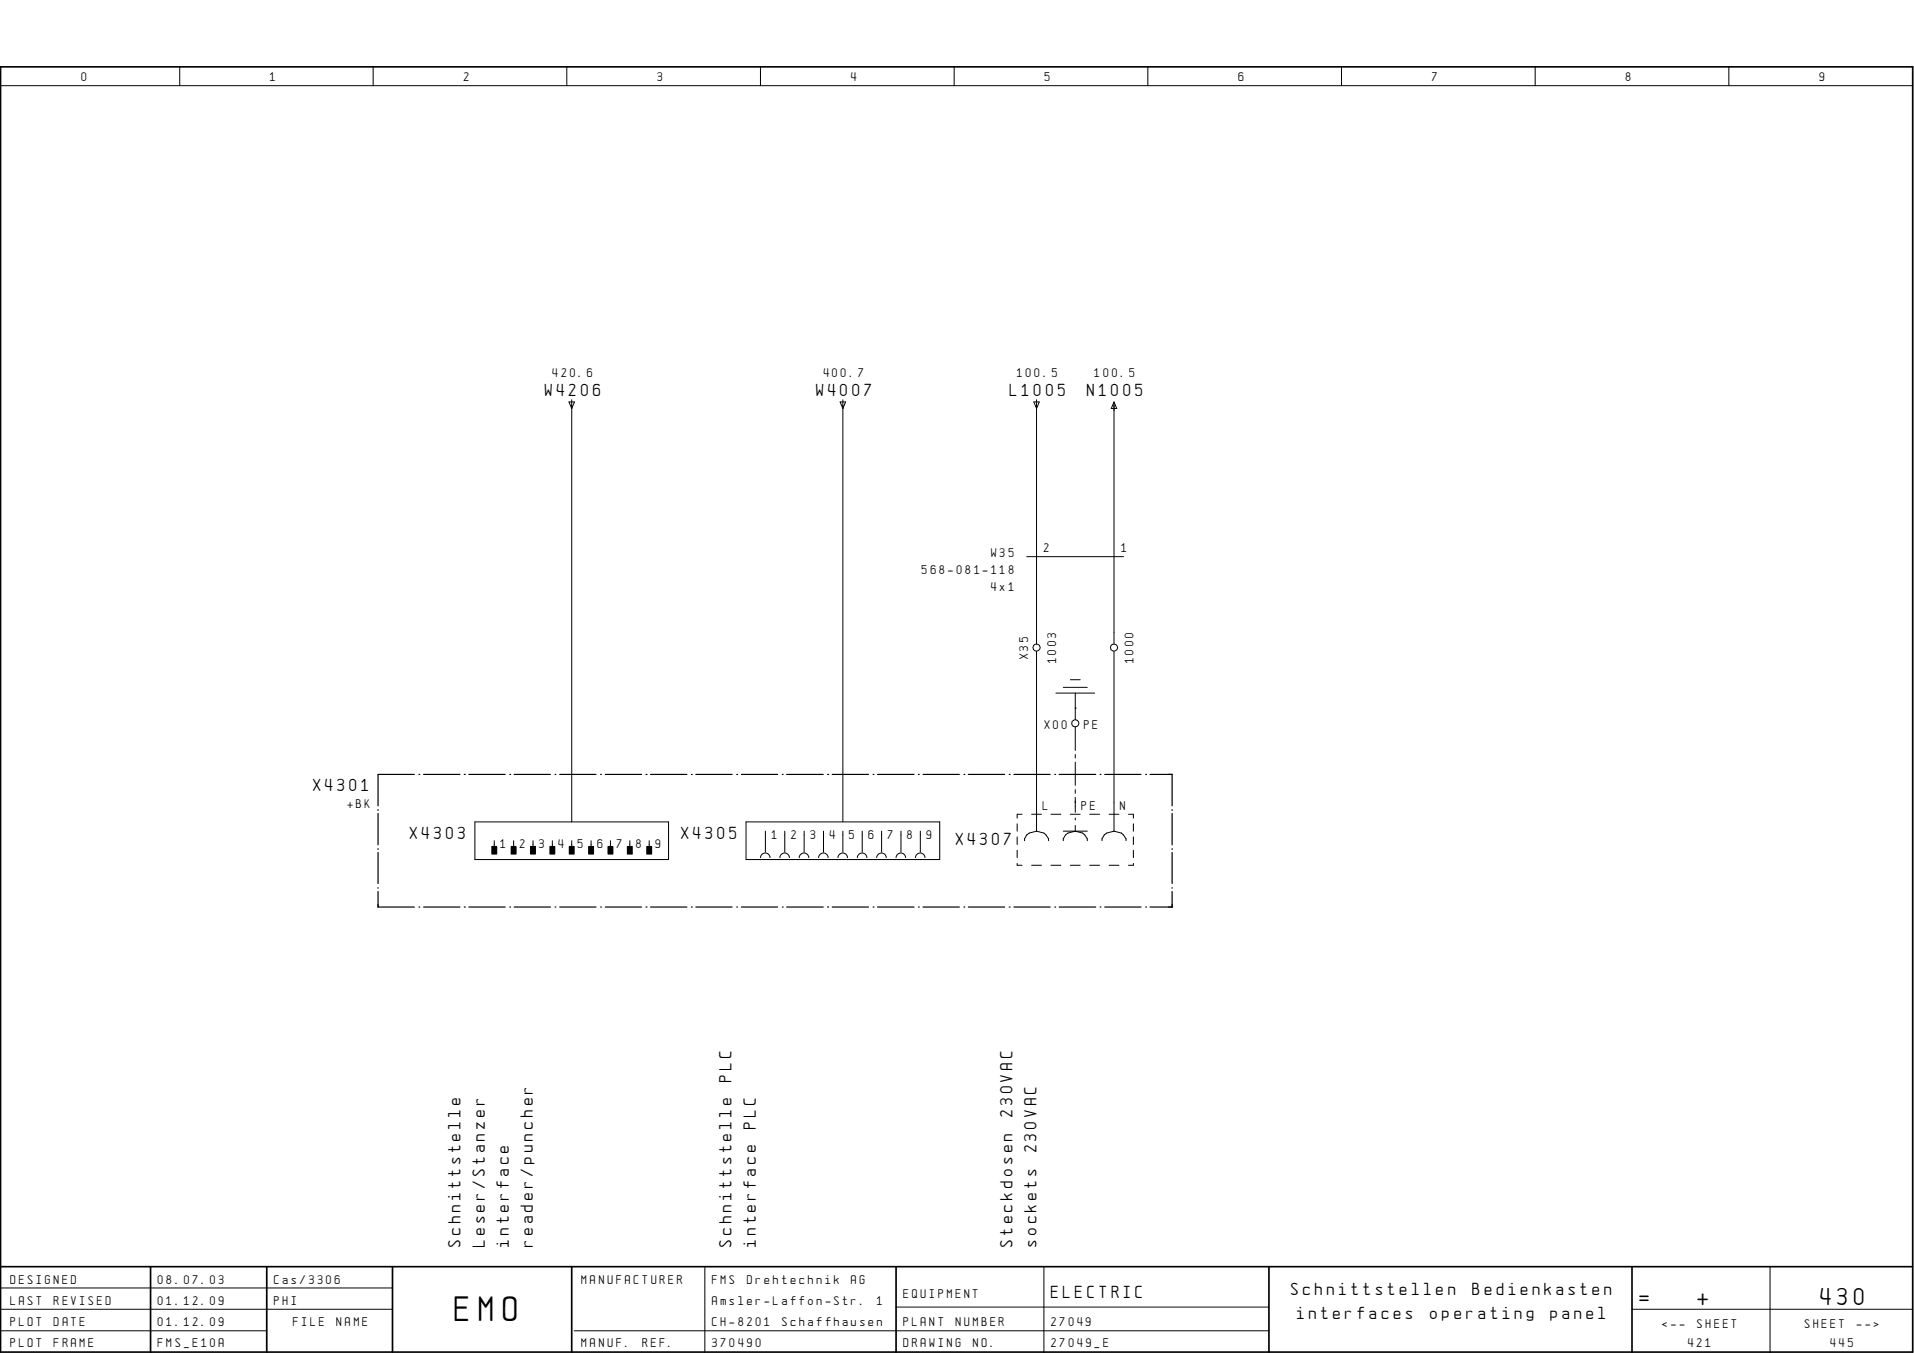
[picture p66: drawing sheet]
<svg xmlns="http://www.w3.org/2000/svg" width="297mm" height="210mm" viewBox="0 0 297 210" stroke-linecap="round" stroke-linejoin="round" font-family="sans-serif">
<defs><g id="words">
<text font-size="4.4" x="70.6" y="205">EMO</text>
<g font-size="3">
<text x="254.4" y="202.4">=</text>
<text x="263.4" y="202.4">+</text>
<text x="282.5" y="202.4">430</text>
</g>
<g font-size="2.2">
<text x="84.6" y="61.4">W4206</text>
<text x="126.7" y="61.4">W4007</text>
<text x="156.7" y="61.4">L1005</text>
<text x="168.7" y="61.4">N1005</text>
<text x="48.6" y="122.7">X4301</text>
<text x="63.6" y="130.1">X4303</text>
<text x="105.7" y="130.1">X4305</text>
<text x="148.3" y="131.1">X4307</text>
<text x="113.5" y="167.9" transform="rotate(-90 113.5 167.9)">PLC</text>
<text x="157.1" y="173.3" transform="rotate(-90 157.1 173.3)">230VAC</text>
<text x="117.3" y="175.1" transform="rotate(-90 117.3 175.1)">PLC</text>
<text x="160.9" y="178.8" transform="rotate(-90 160.9 178.8)">230VAC</text>
<text x="71.5" y="193.5" transform="rotate(-90 71.5 193.5)">Schnittstelle</text>
<text x="75.2" y="193.5" transform="rotate(-90 75.2 193.5)">Leser/Stanzer</text>
<text x="78.9" y="193.5" transform="rotate(-90 78.9 193.5)">interface</text>
<text x="82.7" y="193.5" transform="rotate(-90 82.7 193.5)">reader/puncher</text>
<text x="113.5" y="193.5" transform="rotate(-90 113.5 193.5)">Schnittstelle</text>
<text x="117.3" y="193.5" transform="rotate(-90 117.3 193.5)">interface</text>
<text x="157.1" y="193.5" transform="rotate(-90 157.1 193.5)">Steckdosen</text>
<text x="160.9" y="193.5" transform="rotate(-90 160.9 193.5)">sockets</text>
<text x="163.1" y="201.3">ELECTRIC</text>
<text x="200.4" y="201">Schnittstellen</text>
<text x="228.5" y="201">Bedienkasten</text>
<text x="201.3" y="204.6">interfaces</text>
<text x="222" y="204.6">operating</text>
<text x="240.6" y="204.6">panel</text>
</g>
<g font-size="1.6">
<text x="12.7" y="12.6">0</text>
<text x="41.9" y="12.6">1</text>
<text x="72" y="12.6">2</text>
<text x="102.1" y="12.6">3</text>
<text x="132.1" y="12.6">4</text>
<text x="162.1" y="12.6">5</text>
<text x="192.2" y="12.6">6</text>
<text x="222.2" y="12.6">7</text>
<text x="252.3" y="12.6">8</text>
<text x="282.4" y="12.6">9</text>
<text x="85.8" y="58.5">420.6</text>
<text x="127.8" y="58.5">400.7</text>
<text x="157.9" y="58.5">100.5</text>
<text x="169.9" y="58.5">100.5</text>
<text x="143.1" y="89">568-081-118</text>
<text x="153.8" y="86.4">W35</text>
<text x="162" y="85.6">2</text>
<text x="174" y="85.6">1</text>
<text x="153.8" y="91.7">4x1</text>
<text x="159.6" y="102.3" transform="rotate(-90 159.6 102.3)">X35</text>
<text x="163.9" y="102.9" transform="rotate(-90 163.9 102.9)">1003</text>
<text x="175.9" y="102.9" transform="rotate(-90 175.9 102.9)">1000</text>
<text x="162.1" y="113">X00</text>
<text x="168.2" y="113">PE</text>
<text x="53.9" y="125.3">+BK</text>
<text x="161.8" y="125.7">L</text>
<text x="167.8" y="125.7">PE</text>
<text x="173.9" y="125.7">N</text>
<text x="77.7" y="131.6">1</text>
<text x="80.7" y="131.6">2</text>
<text x="83.7" y="131.6">3</text>
<text x="86.7" y="131.6">4</text>
<text x="89.7" y="131.6">5</text>
<text x="92.7" y="131.6">6</text>
<text x="95.7" y="131.6">7</text>
<text x="98.7" y="131.6">8</text>
<text x="101.7" y="131.6">9</text>
<text x="119.8" y="130.1">1</text>
<text x="122.8" y="130.1">2</text>
<text x="125.8" y="130.1">3</text>
<text x="128.8" y="130.1">4</text>
<text x="131.8" y="130.1">5</text>
<text x="134.8" y="130.1">6</text>
<text x="137.8" y="130.1">7</text>
<text x="140.8" y="130.1">8</text>
<text x="143.8" y="130.1">9</text>
<text x="1.6" y="199.1">DESIGNED</text>
<text x="1.6" y="202.4">LAST</text>
<text x="8.4" y="202.4">REVISED</text>
<text x="24.5" y="199.1">08.07.03</text>
<text x="24.5" y="202.4">01.12.09</text>
<text x="42.5" y="199.1">Cas/3306</text>
<text x="42.5" y="202.4">PHI</text>
<text x="90.3" y="199.1">MANUFACTURER</text>
<text x="110.5" y="202.4">Amsler-Laffon-Str.</text>
<text x="110.5" y="199.1">FMS</text>
<text x="115.9" y="199.1">Drehtechnik</text>
<text x="132.1" y="199.1">AG</text>
<text x="136.1" y="202.4">1</text>
<text x="140.2" y="201.3">EQUIPMENT</text>
<text x="1.6" y="205.7">PLOT</text>
<text x="1.6" y="209">PLOT</text>
<text x="8.4" y="205.7">DATE</text>
<text x="8.4" y="209">FRAME</text>
<text x="24.5" y="205.7">01.12.09</text>
<text x="24.5" y="209">FMS_E10A</text>
<text x="45.5" y="205.7">FILE</text>
<text x="52.2" y="205.7">NAME</text>
<text x="90.3" y="209">MANUF.</text>
<text x="99.7" y="209">REF.</text>
<text x="110.5" y="209">370490</text>
<text x="110.5" y="205.7">CH-8201</text>
<text x="121.4" y="205.7">Schaffhausen</text>
<text x="140.2" y="205.7">PLANT</text>
<text x="140.2" y="209">DRAWING</text>
<text x="148.3" y="205.7">NUMBER</text>
<text x="151" y="209">NO.</text>
<text x="163.1" y="205.7">27049</text>
<text x="163.1" y="209">27049_E</text>
<text x="258" y="206.1">&lt;--</text>
<text x="262" y="209">421</text>
<text x="263.4" y="206.1">SHEET</text>
<text x="280.1" y="206.1">SHEET</text>
<text x="284.1" y="209">445</text>
<text x="288.2" y="206.1">--&gt;</text>
</g>
</g></defs>
<g fill="none" stroke="#000" stroke-width=".16">
<path d="M.1 13.3h296.7M27.9 10.4v2.9M57.9 10.4v2.9M88 10.4v2.9M118 10.4v2.9M148.1 10.4v2.9M178.1 10.4v2.9M208.2 10.4v2.9M238.2 10.4v2.9M268.3 10.4v2.9M88.3 62.4h.9l-.5 1zM88.7 62v65.5"/>
<path d="M130.4 62.4h.8l-.4 1zM130.8 62v65.5M160.4 62.4h.9l-.4 1zM160.9 62v37.9M172.9 62.4v37.5M172.9 62.4l.4 1h-.8zM159.3 86.4h15.1M160.9 101v27.9M163.9 107.5h6M165 106.6h3.7M166.1 105.5h1.5M166.9 109.9h.1"/>
<path d="M166.9 107.5v4.1M166.9 112.8v3.6M166.9 117.1v.5M166.9 118.2v3.6M172.9 101v27.9M73.7 127.5h30.1v5.8h-30.1zM76.3 131.3h.8v1.2h-.8zM76.7 130.4v.9M79.3 131.3h.8v1.2h-.8zM79.7 130.4v.9M82.3 131.3h.8v1.2h-.8zM82.7 130.4v.9"/>
<path d="M85.3 131.3h.8v1.2h-.8zM85.7 130.4v.9M88.3 131.3h.8v1.2h-.8zM88.7 130.4v.9M91.4 131.3h.7v1.2h-.7zM91.7 130.4v.9M94.4 131.3h.7v1.2h-.7zM94.7 130.4v.9M97.4 131.3h.7v1.2h-.7zM97.7 130.4v.9M100.4 131.3h.7v1.2h-.7zM100.7 130.4v.9"/>
<path d="M115.8 127.5h30v5.8h-30zM118 133.1a.74 .74 0 0 1 .8-.8 .74 .74 0 0 1 .7 .8M118.8 128.9v3.3M121 133.1a.74 .74 0 0 1 .8-.8 .74 .74 0 0 1 .7 .8M121.8 128.9v3.3M124 133.1a.74 .74 0 0 1 .8-.8 .74 .74 0 0 1 .7 .8M124.8 128.9v3.3M127 133.1a.74 .74 0 0 1 .8-.8 .74 .74 0 0 1 .7 .8M127.8 128.9v3.3M130 133.1a.74 .74 0 0 1 .8-.8 .74 .74 0 0 1 .7 .8M130.8 128.9v3.3M133.1 133.1a.74 .74 0 0 1 .7-.8 .74 .74 0 0 1 .7 .8"/>
<path d="M133.8 128.9v3.3M136.1 133.1a.74 .74 0 0 1 .7-.8 .74 .74 0 0 1 .7 .8M136.8 128.9v3.3M139.1 133.1a.74 .74 0 0 1 .7-.8 .74 .74 0 0 1 .7 .8M139.8 128.9v3.3M142.1 133.1a.74 .74 0 0 1 .7-.8 .74 .74 0 0 1 .7 .8M142.8 128.9v3.3M157.9 127.8v1.1M157.9 129.8v1.2M157.9 131.9v1.2M157.9 133.9v.3h.7M158.6 126.3h-.7v.6"/>
<path d="M160.1 126.3h1.5M160.1 134.2h1.5M160.9 128.9l-1.2 .3-.4 .3-.3 .6v.3M160.9 128.9l1.1 .3 .7 .9v.3M163.1 126.3h1.5M163.1 134.2h1.5M165 128.9h3.7M166.1 126.3h1.5M166.1 134.2h1.5M166.9 122.5v.6M166.9 123.7v2.3M166.9 126.9v.3"/>
<path d="M166.9 128.1v.8M166.9 128.9l-1.2 .3-.3 .3-.4 .6v.3M166.9 128.9l1.1 .3 .7 .9v.3M169.1 126.3h1.5M169.1 134.2h1.5M172.1 126.3h1.5M172.1 134.2h1.5M172.9 128.9l-1.2 .3-.3 .3-.4 .6v.3M172.9 128.9l1.1 .3 .7 .9v.3M175.1 126.3h.8v.6M175.9 127.8v1.1M175.9 129.8v1.2"/>
<path d="M175.9 131.9v1.2M175.9 133.9v.3h-.8M.1 199.8h60.8M109.4 196.5v13.3M162 196.5v13.3M274.7 196.5v13.3M.1 203.1h60.8M.1 206.5h41.3M89.1 206.5h107.8M139.1 202.8h57.8M253.3 203.1h43.5"/>
<circle cx="160.9" cy="100.5" r=".55"/>
<circle cx="166.9" cy="112.2" r=".55"/>
<circle cx="172.9" cy="100.5" r=".55"/>
</g>
<path d="M.1 10.4h296.7v199.4h-296.7zM.1 196.5h296.7M23.4 196.5v13.3M41.4 196.5v13.3M60.9 196.5v13.3M88.7 196.5v13.3M139.1 196.5v13.3M196.9 196.5v13.3M253.3 196.5v13.3" fill="none" stroke="#000" stroke-width=".26"/>
<g fill="none" stroke="#000" stroke-width=".19">
<path d="M58.7 125.6v.1M58.7 126.2v4.9M58.7 131.7v.1M58.7 132.2v4.9M58.7 137.7v.1M58.7 138.3v2.4h5.6M64.3 120.1h-5.6v4.9M65 120.1h.1M65.7 120.1h5.7M72 120.1h.2M72.8 120.1h5.6M79.1 120.1h.1"/>
<path d="M79.8 120.1h5.6M86.1 120.1h.2M86.9 120.1h5.6M93.2 120.1h.1M93.9 120.1h5.7M100.2 120.1h.2M101 120.1h5.6M107.3 120.1h.1M108 120.1h5.6M114.3 120.1h.2M115.1 120.1h5.6M121.4 120.1h.1"/>
<path d="M122.1 120.1h5.7M128.4 120.1h.2M129.2 120.1h5.6M135.5 120.1h.1M136.2 120.1h5.7M142.5 120.1h.2M143.3 120.1h5.6M149.6 120.1h.1M150.3 120.1h5.6M156.6 120.1h.2M157.3 120.1h5.7M163.7 120.1h.1"/>
<path d="M164.4 120.1h5.6M170.7 120.1h.2M171.4 120.1h5.7M177.8 120.1h.1M178.5 120.1h3.4v4.9M181.9 138.3v2.4h-3.4M181.9 125.6v.1M181.9 126.2v4.9M181.9 131.7v.1M181.9 132.2v4.9M181.9 137.7v.1M65 140.7h.1"/>
<path d="M65.7 140.7h5.7M72 140.7h.2M72.8 140.7h5.6M79.1 140.7h.1M79.8 140.7h5.6M86.1 140.7h.2M86.9 140.7h5.6M93.2 140.7h.1M93.9 140.7h5.7M100.2 140.7h.2M101 140.7h5.6M107.3 140.7h.1"/>
<path d="M108 140.7h5.6M114.3 140.7h.2M115.1 140.7h5.6M121.4 140.7h.1M122.1 140.7h5.7M128.4 140.7h.2M129.2 140.7h5.6M135.5 140.7h.1M136.2 140.7h5.7M142.5 140.7h.2M143.3 140.7h5.6M149.6 140.7h.1"/>
<path d="M150.3 140.7h5.6M156.6 140.7h.2M157.3 140.7h5.7M163.7 140.7h.1M164.4 140.7h5.6M170.7 140.7h.2M171.4 140.7h5.7M177.8 140.7h.1"/>
</g>
<path d="M76.3 131.3h.8v1.2h-.8zM79.3 131.3h.8v1.2h-.8zM82.3 131.3h.8v1.2h-.8zM85.3 131.3h.8v1.2h-.8zM88.3 131.3h.8v1.2h-.8zM91.4 131.3h.7v1.2h-.7zM94.4 131.3h.7v1.2h-.7zM97.4 131.3h.7v1.2h-.7zM100.4 131.3h.7v1.2h-.7z" fill="#000"/>
<use href="#words"/>
</svg>
